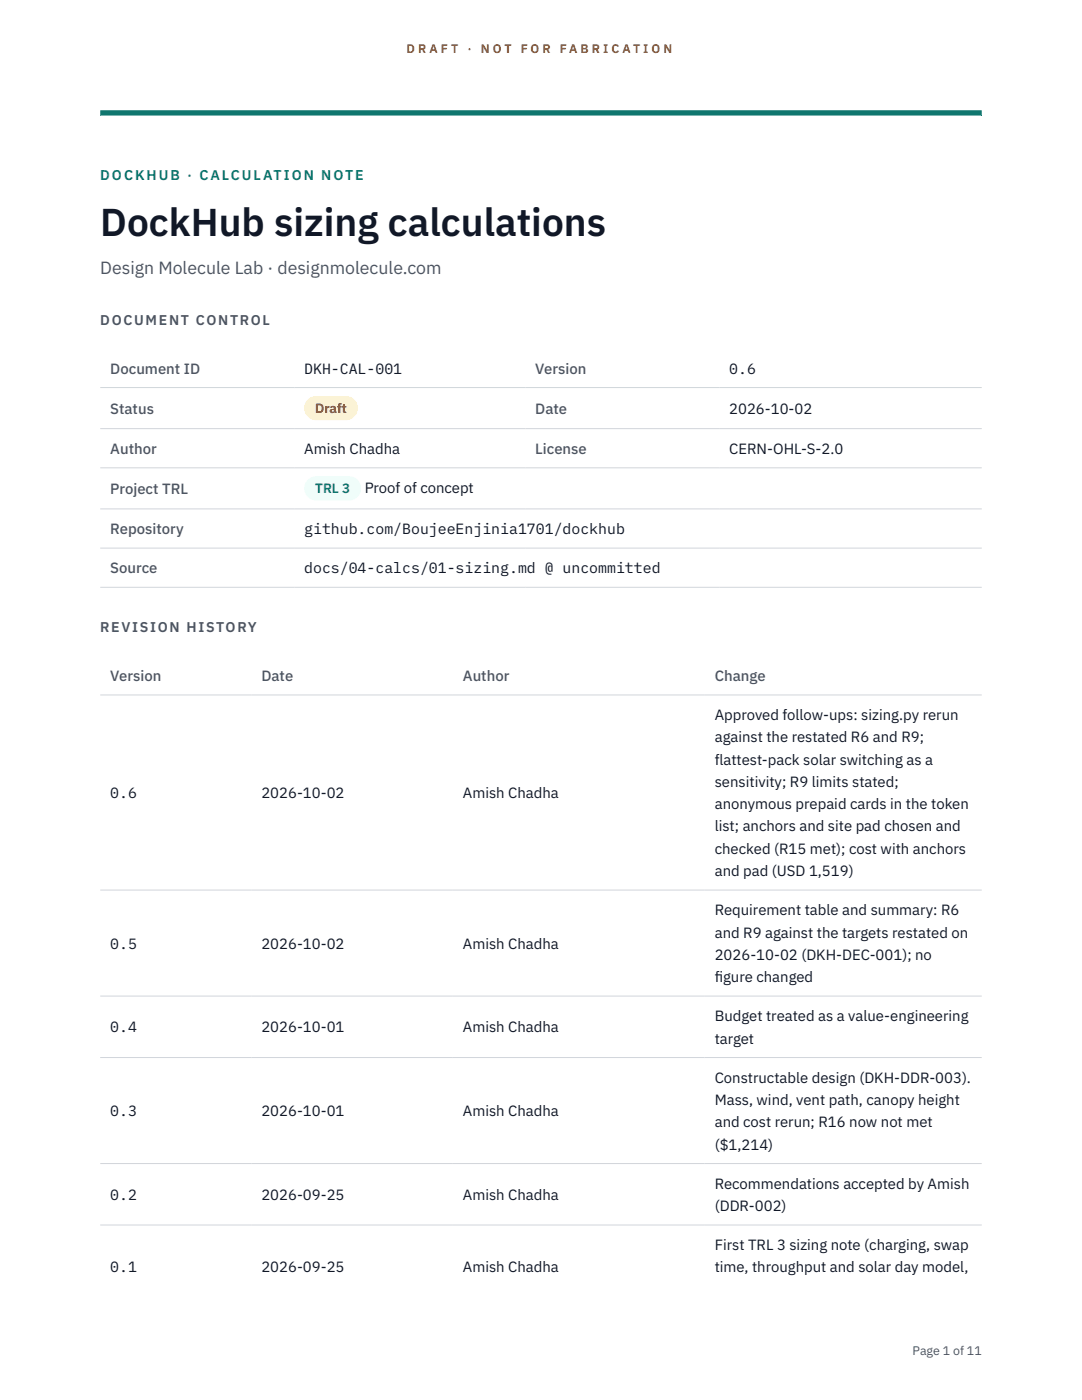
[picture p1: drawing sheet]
<svg xmlns="http://www.w3.org/2000/svg" width="216mm" height="279mm" viewBox="0 0 216 279" stroke-linecap="round" stroke-linejoin="round" font-family="sans-serif">
<defs><g id="words">
<text font-size="7.8" fill="#111827" x="20" y="47.1">DockHub sizing calculations</text>
<text font-size="3.5" fill="#4b5563" x="20" y="54.6">Design Molecule Lab · designmolecule.com</text>
<g font-size="3" fill="#4b5563">
<text x="22" y="74.5">Document ID</text>
<text x="106.8" y="74.5">Version</text>
<text x="22" y="82.6">Status</text>
<text x="106.8" y="82.6">Date</text>
<text x="22" y="90.6">Author</text>
<text x="106.8" y="90.6">License</text>
<text x="22" y="98.6">Project TRL</text>
<text x="22" y="106.6">Repository</text>
<text x="22" y="114.4">Source</text>
<text x="22" y="135.9">Version</text>
<text x="52.2" y="135.9">Date</text>
<text x="92.4" y="135.9">Author</text>
<text x="142.6" y="135.9">Change</text>
</g>
<g font-size="3" fill="#111827">
<text x="60.7" y="74.5">DKH-CAL-001</text>
<text x="145.5" y="74.5">0.6</text>
<text x="145.5" y="82.6">2026-10-02</text>
<text x="60.7" y="90.6">Amish Chadha</text>
<text x="145.5" y="90.6">CERN-OHL-S-2.0</text>
<text x="72.8" y="98.5">Proof of concept</text>
<text x="60.7" y="106.6">github.com/BoujeeEnjinia1701/dockhub</text>
<text x="60.7" y="114.4">docs/04-calcs/01-sizing.md @ uncommitted</text>
<text x="142.6" y="143.7">Approved follow-ups: sizing.py rerun</text>
<text x="142.6" y="148.2">against the restated R6 and R9;</text>
<text x="142.6" y="152.6">flattest-pack solar switching as a</text>
<text x="22" y="159.3">0.6</text>
<text x="52.2" y="159.3">2026-10-02</text>
<text x="92.4" y="159.3">Amish Chadha</text>
<text x="142.6" y="157.1">sensitivity; R9 limits stated;</text>
<text x="142.6" y="161.5">anonymous prepaid cards in the token</text>
<text x="142.6" y="165.9">list; anchors and site pad chosen and</text>
<text x="142.6" y="170.4">checked (R15 met); cost with anchors</text>
<text x="142.6" y="174.8">and pad (USD 1,519)</text>
<text x="142.6" y="182.7">Requirement table and summary: R6</text>
<text x="22" y="189.3">0.5</text>
<text x="52.2" y="189.3">2026-10-02</text>
<text x="92.4" y="189.3">Amish Chadha</text>
<text x="142.6" y="187.1">and R9 against the targets restated on</text>
<text x="142.6" y="191.5">2026-10-02 (DKH-DEC-001); no</text>
<text x="142.6" y="196">f</text>
<text x="142.6" y="196">igure changed</text>
<text x="142.6" y="203.8">Budget treated as a value-engineering</text>
<text x="22" y="206">0.4</text>
<text x="52.2" y="206">2026-10-01</text>
<text x="92.4" y="206">Amish Chadha</text>
<text x="142.6" y="208.3">target</text>
<text x="142.6" y="216.1">Constructable design (DKH-DDR-003).</text>
<text x="142.6" y="220.5">Mass, wind, vent path, canopy height</text>
<text x="22" y="222.7">0.3</text>
<text x="52.2" y="222.7">2026-10-01</text>
<text x="92.4" y="222.7">Amish Chadha</text>
<text x="142.6" y="225">and cost rerun; R16 now not met</text>
<text x="142.6" y="229.4">($1,214)</text>
<text x="22" y="239.5">0.2</text>
<text x="52.2" y="239.5">2026-09-25</text>
<text x="92.4" y="239.5">Amish Chadha</text>
<text x="142.6" y="237.2">Recommendations accepted by Amish</text>
<text x="142.6" y="241.7">(DDR-002)</text>
<text x="142.6" y="249.5">First TRL 3 sizing note (charging, swap</text>
<text x="22" y="253.9">0.1</text>
<text x="52.2" y="253.9">2026-09-25</text>
<text x="92.4" y="253.9">Amish Chadha</text>
<text x="142.6" y="253.9">time, throughput and solar day model,</text>
</g>
<text font-size="2.8" fill="#0f766e" x="20" y="36">DOCKHUB · CALCULATION NOTE</text>
<g font-size="2.8" fill="#4b5563">
<text x="20" y="64.8">DOCUMENT CONTROL</text>
<text x="20" y="126.2">REVISION HISTORY</text>
</g>
<text font-size="2.7" fill="#92400e" x="62.9" y="82.5">Draft</text>
<text font-size="2.7" fill="#0f766e" x="62.9" y="98.5">TRL 3</text>
<g font-size="2.5" fill="#b45309">
<text x="81.1" y="10.5">D R A F T</text>
<text x="93.3" y="10.5">·</text>
<text x="95.9" y="10.5">N O T</text>
<text x="103.9" y="10.5">F O R</text>
<text x="111.7" y="10.5">F A B R I C A T I O N</text>
</g>
<text font-size="2.5" fill="#4b5563" x="182.1" y="270.3">Page 1 of 11</text>
</g></defs>
<path d="M20 23.1h175.9zM20 22h175.9v1.1h-175.9z" fill-rule="evenodd" fill="#0f766e"/>
<path d="M20 77.3h175.9M20 85.5h175.9M20 93.4h175.9M20 101.6h175.9M20 109.4h175.9M20 117.2h175.9M20 138.7h175.9M20 177.6h175.9M20 198.8h175.9M20 211.1h175.9M20 232.2h175.9M20 244.5h175.9" fill="none" stroke="#d1d5db" stroke-width=".2"/>
<path d="M60.7 79h10.7v4.9h-10.7z" fill="#fef3c7"/>
<path d="M60.7 95.1h11.4v4.8h-11.4z" fill="#f0fdfa"/>
<use href="#words"/>
</svg>
